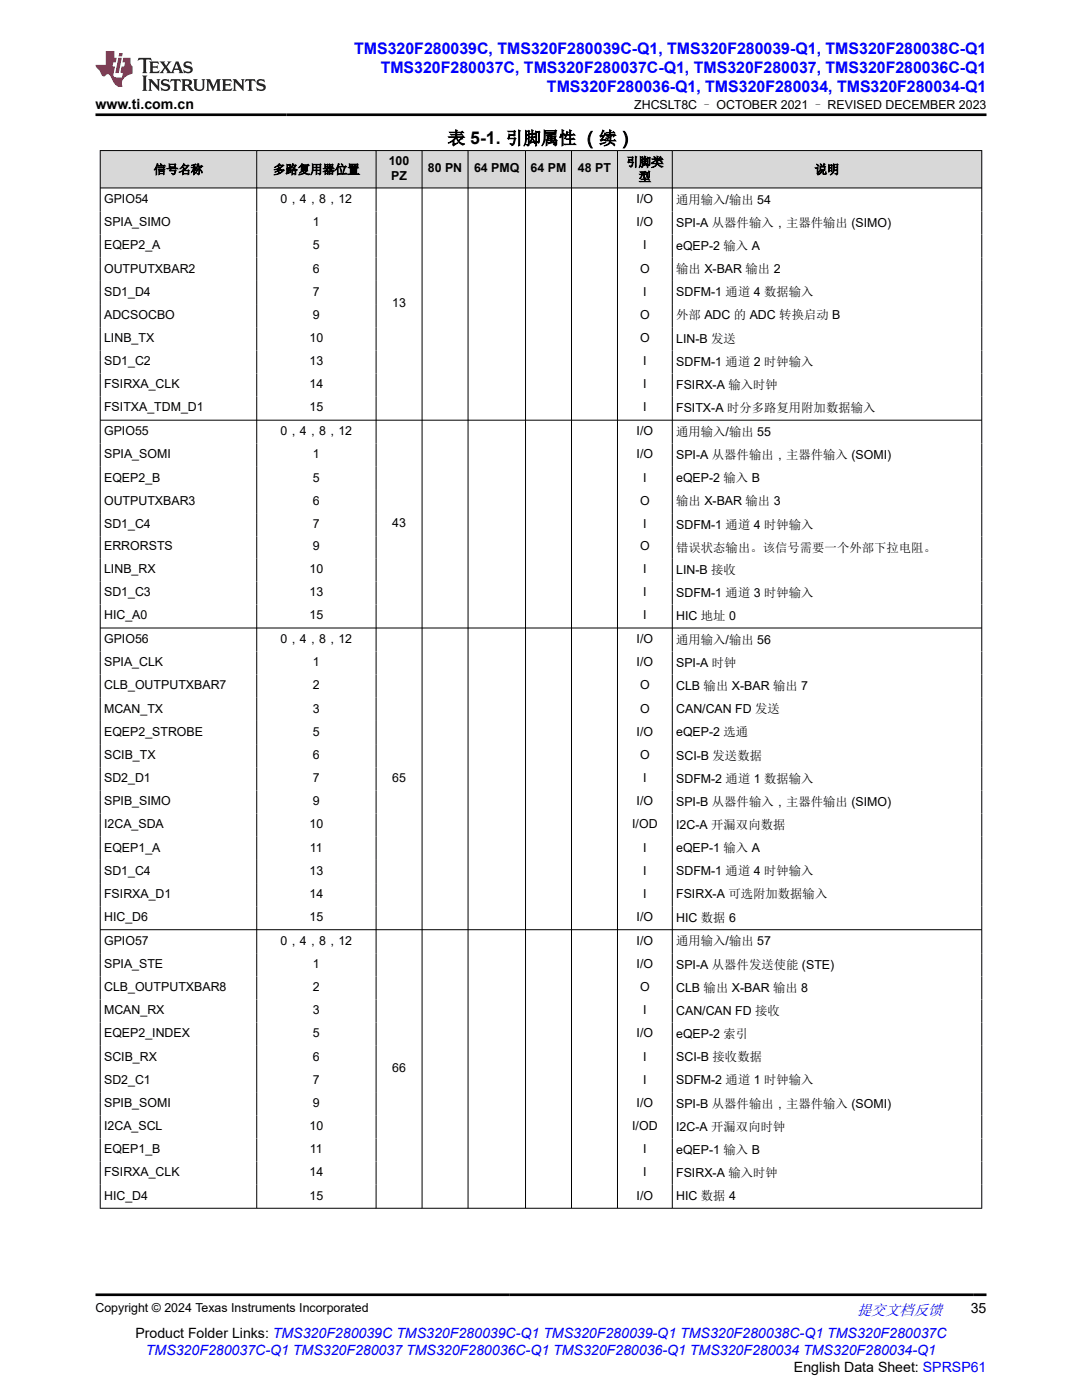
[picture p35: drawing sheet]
<svg xmlns="http://www.w3.org/2000/svg" width="216mm" height="279mm" viewBox="0 0 216 279" stroke-linecap="round" stroke-linejoin="round" font-family="sans-serif">
<defs><g id="words">
<text font-size="3.5" x="89.3" y="28.8">表 5-1. 引脚属性 （续）</text>
<g font-size="3.2" fill="#00f">
<text x="70.7" y="10.7">TMS320F280039C, TMS320F280039C-Q1, TMS320F280039-Q1, TMS320F280038C-Q1</text>
<text x="76" y="14.5">TMS320F280037C, TMS320F280037C-Q1, TMS320F280037, TMS320F280036C-Q1</text>
<text x="109.1" y="18.3">TMS320F280036-Q1, TMS320F280034, TMS320F280034-Q1</text>
</g>
<text font-size="3" fill="#00f" x="171" y="262.4">提交文档反馈</text>
<g font-size="2.8">
<text x="19.1" y="21.7">www.ti.com.cn</text>
<text x="193.7" y="262.1">35</text>
<text x="27" y="266.9">Product Folder Links: TMS320F280039C TMS320F280039C-Q1 TMS320F280039-Q1 TMS320F280038C-Q1 TMS320F280037C</text>
<text x="158.4" y="273.7">English Data Sheet: SPRSP61</text>
</g>
<text font-size="2.8" fill="#00f" x="29.1" y="270.3">TMS320F280037C-Q1 TMS320F280037 TMS320F280036C-Q1 TMS320F280036-Q1 TMS320F280034 TMS320F280034-Q1</text>
<g font-size="2.5">
<text x="126.5" y="21.8">ZHCSLT8C – OCTOBER 2021 – REVISED DECEMBER 2023</text>
<text x="30.7" y="34.7">信号名称</text>
<text x="54.5" y="34.7">多路复用器位置</text>
<text x="77.6" y="32.9">100</text>
<text x="78.1" y="35.9">PZ</text>
<text x="85.4" y="34.4">80 PN</text>
<text x="94.6" y="34.4">64 PMQ</text>
<text x="105.9" y="34.4">64 PM</text>
<text x="115.3" y="34.4">48 PT</text>
<text x="125" y="33.2">引脚类</text>
<text x="162.6" y="34.7">说明</text>
<text x="20.8" y="40.5">GPIO54</text>
<text x="56" y="40.5">0，4，8，12</text>
<text x="127" y="40.5">I/O</text>
<text x="127.4" y="36.1">型</text>
<text x="134.9" y="40.6">通用输入/输出 54</text>
<text x="20.8" y="45.1">SPIA_SIMO</text>
<text x="62.4" y="45.1">1</text>
<text x="127" y="45.1">I/O</text>
<text x="134.9" y="45.3">SPI-A 从器件输入，主器件输出 (SIMO)</text>
<text x="20.8" y="49.8">EQEP2_A</text>
<text x="62.4" y="49.8">5</text>
<text x="128.3" y="49.8">I</text>
<text x="134.9" y="49.9">eQEP-2 输入 A</text>
<text x="20.8" y="54.4">OUTPUTXBAR2</text>
<text x="20.8" y="59">SD1_D4</text>
<text x="62.4" y="54.4">6</text>
<text x="62.4" y="59">7</text>
<text x="127.7" y="54.4">O</text>
<text x="128.3" y="59">I</text>
<text x="134.9" y="54.5">输出 X-BAR 输出 2</text>
<text x="134.9" y="59.1">SDFM-1 通道 4 数据输入</text>
<text x="20.8" y="63.6">ADCSOCBO</text>
<text x="62.4" y="63.6">9</text>
<text x="78.3" y="61.3">13</text>
<text x="127.7" y="63.6">O</text>
<text x="134.9" y="63.8">外部 ADC 的 ADC 转换启动 B</text>
<text x="20.8" y="68.3">LINB_TX</text>
<text x="61.8" y="68.3">10</text>
<text x="127.7" y="68.3">O</text>
<text x="134.9" y="68.4">LIN-B 发送</text>
<text x="20.8" y="72.9">SD1_C2</text>
<text x="20.8" y="77.5">FSIRXA_CLK</text>
<text x="61.8" y="72.9">13</text>
<text x="61.8" y="77.5">14</text>
<text x="128.3" y="72.9">I</text>
<text x="128.3" y="77.5">I</text>
<text x="134.9" y="73">SDFM-1 通道 2 时钟输入</text>
<text x="134.9" y="77.6">FSIRX-A 输入时钟</text>
<text x="20.8" y="82.1">FSITXA_TDM_D1</text>
<text x="61.8" y="82.1">15</text>
<text x="128.3" y="82.1">I</text>
<text x="134.9" y="82.2">FSITX-A 时分多路复用附加数据输入</text>
<text x="20.8" y="86.9">GPIO55</text>
<text x="56" y="86.9">0，4，8，12</text>
<text x="127" y="86.9">I/O</text>
<text x="134.9" y="87">通用输入/输出 55</text>
<text x="20.8" y="91.5">SPIA_SOMI</text>
<text x="62.4" y="91.5">1</text>
<text x="127" y="91.5">I/O</text>
<text x="134.9" y="91.6">SPI-A 从器件输出，主器件输入 (SOMI)</text>
<text x="20.8" y="96.1">EQEP2_B</text>
<text x="20.8" y="100.7">OUTPUTXBAR3</text>
<text x="62.4" y="96.1">5</text>
<text x="62.4" y="100.7">6</text>
<text x="127.7" y="100.7">O</text>
<text x="128.3" y="96.1">I</text>
<text x="134.9" y="96.2">eQEP-2 输入 B</text>
<text x="134.9" y="100.9">输出 X-BAR 输出 3</text>
<text x="20.8" y="105.4">SD1_C4</text>
<text x="62.4" y="105.4">7</text>
<text x="78.3" y="105.2">43</text>
<text x="128.3" y="105.4">I</text>
<text x="134.9" y="105.5">SDFM-1 通道 4 时钟输入</text>
<text x="20.8" y="109.9">ERRORSTS</text>
<text x="62.4" y="109.9">9</text>
<text x="127.7" y="109.9">O</text>
<text x="134.9" y="110.1">错误状态输出。该信号需要一个外部下拉电阻。</text>
<text x="20.8" y="114.4">LINB_RX</text>
<text x="20.8" y="119">SD1_C3</text>
<text x="61.8" y="114.4">10</text>
<text x="61.8" y="119">13</text>
<text x="128.3" y="114.4">I</text>
<text x="128.3" y="119">I</text>
<text x="134.9" y="114.5">LIN-B 接收</text>
<text x="134.9" y="119.1">SDFM-1 通道 3 时钟输入</text>
<text x="20.8" y="123.6">HIC_A0</text>
<text x="61.8" y="123.6">15</text>
<text x="128.3" y="123.6">I</text>
<text x="134.9" y="123.7">HIC 地址 0</text>
<text x="20.8" y="128.3">GPIO56</text>
<text x="56" y="128.3">0，4，8，12</text>
<text x="127" y="128.3">I/O</text>
<text x="134.9" y="128.5">通用输入/输出 56</text>
<text x="20.8" y="133">SPIA_CLK</text>
<text x="20.8" y="137.6">CLB_OUTPUTXBAR7</text>
<text x="62.4" y="133">1</text>
<text x="62.4" y="137.6">2</text>
<text x="127" y="133">I/O</text>
<text x="127.7" y="137.6">O</text>
<text x="134.9" y="133.1">SPI-A 时钟</text>
<text x="134.9" y="137.7">CLB 输出 X-BAR 输出 7</text>
<text x="20.8" y="142.2">MCAN_TX</text>
<text x="62.4" y="142.2">3</text>
<text x="127.7" y="142.2">O</text>
<text x="134.9" y="142.3">CAN/CAN FD 发送</text>
<text x="20.8" y="146.8">EQEP2_STROBE</text>
<text x="62.4" y="146.8">5</text>
<text x="127" y="146.8">I/O</text>
<text x="134.9" y="147">eQEP-2 选通</text>
<text x="20.8" y="151.5">SCIB_TX</text>
<text x="62.4" y="151.5">6</text>
<text x="127.7" y="151.5">O</text>
<text x="134.9" y="151.6">SCI-B 发送数据</text>
<text x="20.8" y="156.1">SD2_D1</text>
<text x="20.8" y="160.7">SPIB_SIMO</text>
<text x="62.4" y="156.1">7</text>
<text x="62.4" y="160.7">9</text>
<text x="78.3" y="156.1">65</text>
<text x="127" y="160.7">I/O</text>
<text x="128.3" y="156.1">I</text>
<text x="134.9" y="156.2">SDFM-2 通道 1 数据输入</text>
<text x="134.9" y="160.8">SPI-B 从器件输入，主器件输出 (SIMO)</text>
<text x="20.8" y="165.3">I2CA_SDA</text>
<text x="61.8" y="165.3">10</text>
<text x="126.1" y="165.3">I/OD</text>
<text x="134.9" y="165.4">I2C-A 开漏双向数据</text>
<text x="20.8" y="169.9">EQEP1_A</text>
<text x="61.9" y="169.9">11</text>
<text x="128.3" y="169.9">I</text>
<text x="134.9" y="170.1">eQEP-1 输入 A</text>
<text x="20.8" y="174.6">SD1_C4</text>
<text x="20.8" y="179.2">FSIRXA_D1</text>
<text x="61.8" y="174.6">13</text>
<text x="61.8" y="179.2">14</text>
<text x="128.3" y="174.6">I</text>
<text x="128.3" y="179.2">I</text>
<text x="134.9" y="174.7">SDFM-1 通道 4 时钟输入</text>
<text x="134.9" y="179.3">FSIRX-A 可选附加数据输入</text>
<text x="20.8" y="183.8">HIC_D6</text>
<text x="61.8" y="183.8">15</text>
<text x="127" y="183.8">I/O</text>
<text x="134.9" y="183.9">HIC 数据 6</text>
<text x="20.8" y="188.6">GPIO57</text>
<text x="56" y="188.6">0，4，8，12</text>
<text x="127" y="188.6">I/O</text>
<text x="134.9" y="188.7">通用输入/输出 57</text>
<text x="20.8" y="193.2">SPIA_STE</text>
<text x="20.8" y="197.8">CLB_OUTPUTXBAR8</text>
<text x="62.4" y="193.2">1</text>
<text x="62.4" y="197.8">2</text>
<text x="127" y="193.2">I/O</text>
<text x="127.7" y="197.8">O</text>
<text x="134.9" y="193.3">SPI-A 从器件发送使能 (STE)</text>
<text x="134.9" y="197.9">CLB 输出 X-BAR 输出 8</text>
<text x="20.8" y="202.4">MCAN_RX</text>
<text x="62.4" y="202.4">3</text>
<text x="128.3" y="202.4">I</text>
<text x="134.9" y="202.5">CAN/CAN FD 接收</text>
<text x="20.8" y="207">EQEP2_INDEX</text>
<text x="62.4" y="207">5</text>
<text x="127" y="207">I/O</text>
<text x="134.9" y="207.2">eQEP-2 索引</text>
<text x="20.8" y="211.7">SCIB_RX</text>
<text x="62.4" y="211.7">6</text>
<text x="78.3" y="214">66</text>
<text x="128.3" y="211.7">I</text>
<text x="134.9" y="211.8">SCI-B 接收数据</text>
<text x="20.8" y="216.3">SD2_C1</text>
<text x="20.8" y="220.9">SPIB_SOMI</text>
<text x="62.4" y="216.3">7</text>
<text x="62.4" y="220.9">9</text>
<text x="127" y="220.9">I/O</text>
<text x="128.3" y="216.3">I</text>
<text x="134.9" y="216.4">SDFM-2 通道 1 时钟输入</text>
<text x="134.9" y="221">SPI-B 从器件输出，主器件输入 (SOMI)</text>
<text x="20.8" y="225.5">I2CA_SCL</text>
<text x="61.8" y="225.5">10</text>
<text x="126.1" y="225.5">I/OD</text>
<text x="134.9" y="225.7">I2C-A 开漏双向时钟</text>
<text x="20.8" y="230.2">EQEP1_B</text>
<text x="61.9" y="230.2">11</text>
<text x="128.3" y="230.2">I</text>
<text x="134.9" y="230.3">eQEP-1 输入 B</text>
<text x="20.8" y="234.8">FSIRXA_CLK</text>
<text x="20.8" y="239.4">HIC_D4</text>
<text x="61.8" y="234.8">14</text>
<text x="61.8" y="239.4">15</text>
<text x="127" y="239.4">I/O</text>
<text x="128.3" y="234.8">I</text>
<text x="134.9" y="234.9">FSIRX-A 输入时钟</text>
<text x="134.9" y="239.5">HIC 数据 4</text>
<text x="19.1" y="261.8">Copyright © 2024 Texas Instruments Incorporated</text>
</g>
</g></defs>
<g fill="#d8d8d8">
<path d="M20 30h175.9v7.5h-175.9z" fill-rule="evenodd"/>
<path d="M20.1 30.1h31.1v7.3h-31.1z" fill-rule="evenodd"/>
<path d="M51.3 30.1h23.7v7.3h-23.7z" fill-rule="evenodd"/>
<path d="M75.1 30.1h9.1v7.3h-9.1z" fill-rule="evenodd"/>
<path d="M84.3 30.1h9v7.3h-9z" fill-rule="evenodd"/>
<path d="M93.5 30.1h11.3v7.3h-11.3z" fill-rule="evenodd"/>
<path d="M104.9 30.1h9.1v7.3h-9.1z" fill-rule="evenodd"/>
<path d="M114.1 30.1h9v7.3h-9z" fill-rule="evenodd"/>
<path d="M123.3 30.1h10.8v7.3h-10.8z" fill-rule="evenodd"/>
<path d="M134.2 30.1h61.6v7.3h-61.6z" fill-rule="evenodd"/>
</g>
<g fill="none" stroke="#000" stroke-width=".2">
<path d="M19.9 30h176.1M19.9 37.5h176.1M20 30v211.2M51.2 30v211.2M75 30v211.2M84.2 30v211.2M93.4 30v211.2M104.9 30v211.2M114 30v211.2M123.2 30v211.2M134.1 30v211.2M195.9 30v211.2"/>
<path d="M19.9 83.9h176.1M19.9 125.3h176.1M19.9 185.5h176.1M19.9 241.1h176.1"/>
</g>
<path d="M27.7 11.6l-.2 .5 .5-.2h.6v.1v2.2l-.2 .4h1l-.2-.4v-2.2v-.1h.5l.5 .2-.1-.5zM29.8 12.3l.2 .4v1.5l-.2 .4h1.9l.1-.6a1.08 1.08 0 0 1-1.3 .2v-.7h.6l.4 .2v-.7l-.4 .2h-.6v-.5l.2-.2a1 1 0 0 1 1 .3l-.1-.5zM31.8 12.3l1 1.1-1 1.2h.9l-.2-.2 .4-.8 .5 .8-.2 .2h1.6l-.2-.2 .1-.5h1l.1 .5-.1 .2h.9l-.2-.3-.8-2h-.5l-1 2.2-.8-1.1 .9-1.1h-.8l.2 .2-.5 .6-.3-.6 .1-.2zM35.2 12.7l.4 1h-.8zM36.8 12.4a.65 .65 0 0 0-.2 .7 .65 .65 0 0 0 .6 .5l.7 .1 .1 .3a.79 .79 0 0 1-.7 .4 .79 .79 0 0 1-.7-.5l.1 .7 .2-.1a.93 .93 0 0 0 1.1 .1 .93 .93 0 0 0 .4-1 1.46 1.46 0 0 0-1.2-.6l-.1-.3a1.09 1.09 0 0 1 1.2 .2l-.2-.6-.1 .1-.6-.2zM28.4 15.1l.2 .4v2.2l-.2 .4h1l-.2-.4v-2.2l.2-.4zM29.6 15.8l.2 .4v1.5l-.2 .4h.8l-.3-.4v-1.3l1.7 1.8v-2l.2-.4h-.8l.2 .2 .1 1.1-1.2-1.3zM32.3 15.9a.65 .65 0 0 0-.2 .8 .65 .65 0 0 0 .7 .4l.6 .2 .1 .2a.79 .79 0 0 1-.7 .4 .79 .79 0 0 1-.7-.5l.1 .7 .2-.1a.93 .93 0 0 0 1.1 .1 .93 .93 0 0 0 .4-.9 1.46 1.46 0 0 0-1.2-.6l-.1-.4a1.09 1.09 0 0 1 1.2 .2l-.2-.6-.1 .1-.6-.1zM34.1 15.8l-.1 .6a.63 .63 0 0 1 .7-.3l.1 1.6-.3 .4h1l-.2-.4v-1.6a.66 .66 0 0 1 .8 .3l-.1-.6zM36.2 15.8l.2 .4v1.5l-.2 .4h.9l-.2-.2v-.7h.5l.1 .2a.79 .79 0 0 0 1.2 .6l-1-.9a.61 .61 0 0 0 .6-.6 .61 .61 0 0 0-.5-.7zM36.9 16.1h.2a.47 .47 0 0 1 .5 .1 .47 .47 0 0 1 .1 .5l-.2 .1-.6 .1zM38.5 15.8l.2 .2a2.27 2.27 0 0 0 .4 2 1.04 1.04 0 0 0 1.7-.7v-1.3l.2-.2h-.8l.2 .4v1.1a.6 .6 0 0 1-.6 .6 .6 .6 0 0 1-.6-.6v-1.1l.3-.4zM41.1 15.8l.2 .4v1.5l-.2 .4h.7l-.2-.4v-1.4l.9 1.9 .8-1.9v1.4l-.2 .4h1l-.3-.4v-1.5l.3-.4h-.8l-.7 1.5-.7-1.5zM44.3 15.8l.2 .4v1.5l-.2 .4h1.9l.1-.6a1.09 1.09 0 0 1-1.3 .2v-.7h.6l.4 .2v-.6l-.4 .2h-.6v-.6l.2-.1a1.01 1.01 0 0 1 1 .3l-.1-.6zM46.4 15.8l.3 .4v1.5l-.3 .4h.8l-.2-.4v-1.3l1.6 1.8v-2l.2-.4h-.7l.2 .2v1.1l-1.2-1.3zM49 15.8l-.1 .6a.63 .63 0 0 1 .8-.3v1.6l-.3 .4h1l-.2-.4v-1.6a.66 .66 0 0 1 .8 .3l-.1-.6zM51.4 15.9a.65 .65 0 0 0-.2 .8 .65 .65 0 0 0 .6 .4l.6 .2 .2 .2a.79 .79 0 0 1-.8 .4 .79 .79 0 0 1-.6-.5l.1 .7 .2-.1a.93 .93 0 0 0 1 .1 .93 .93 0 0 0 .5-.9 1.46 1.46 0 0 0-1.3-.6l-.1-.4a1.09 1.09 0 0 1 1.3 .2l-.2-.6-.2 .1-.5-.1z" fill="#231f20"/>
<path d="M21.1 10.2v2.8h-2.1l.1 .3 .9 1a.95 .95 0 0 0 .9 .9 .59 .59 0 0 1 .6-.4 .59 .59 0 0 1 .5 .4l.4 .7a1.59 1.59 0 0 0 2.1 1.4 1.61 1.61 0 0 1 1-2.3l1-.3-.1-1.5a1.59 1.59 0 0 1-.4-1.7h-1.4l-.2 .9h.5l-.1 .9h-.5l-.2 1v.2l.4 .1-.2 .9h-.6a.73 .73 0 0 1-1.1-.7l.3-1.5h-.5l.2-.9h.5l.2-.9h-.5v-1.3zM23.6 11.5l-.6 3.1h.7l.6-3.1zM23.8 10.6l-.1 .6h.7l.1-.6z" fill="#ed1c24"/>
<path d="M19.1 22.9h177.8M19.1 258.4h177.8" fill="none" stroke="#000" stroke-width=".53"/>
<use href="#words"/>
</svg>
